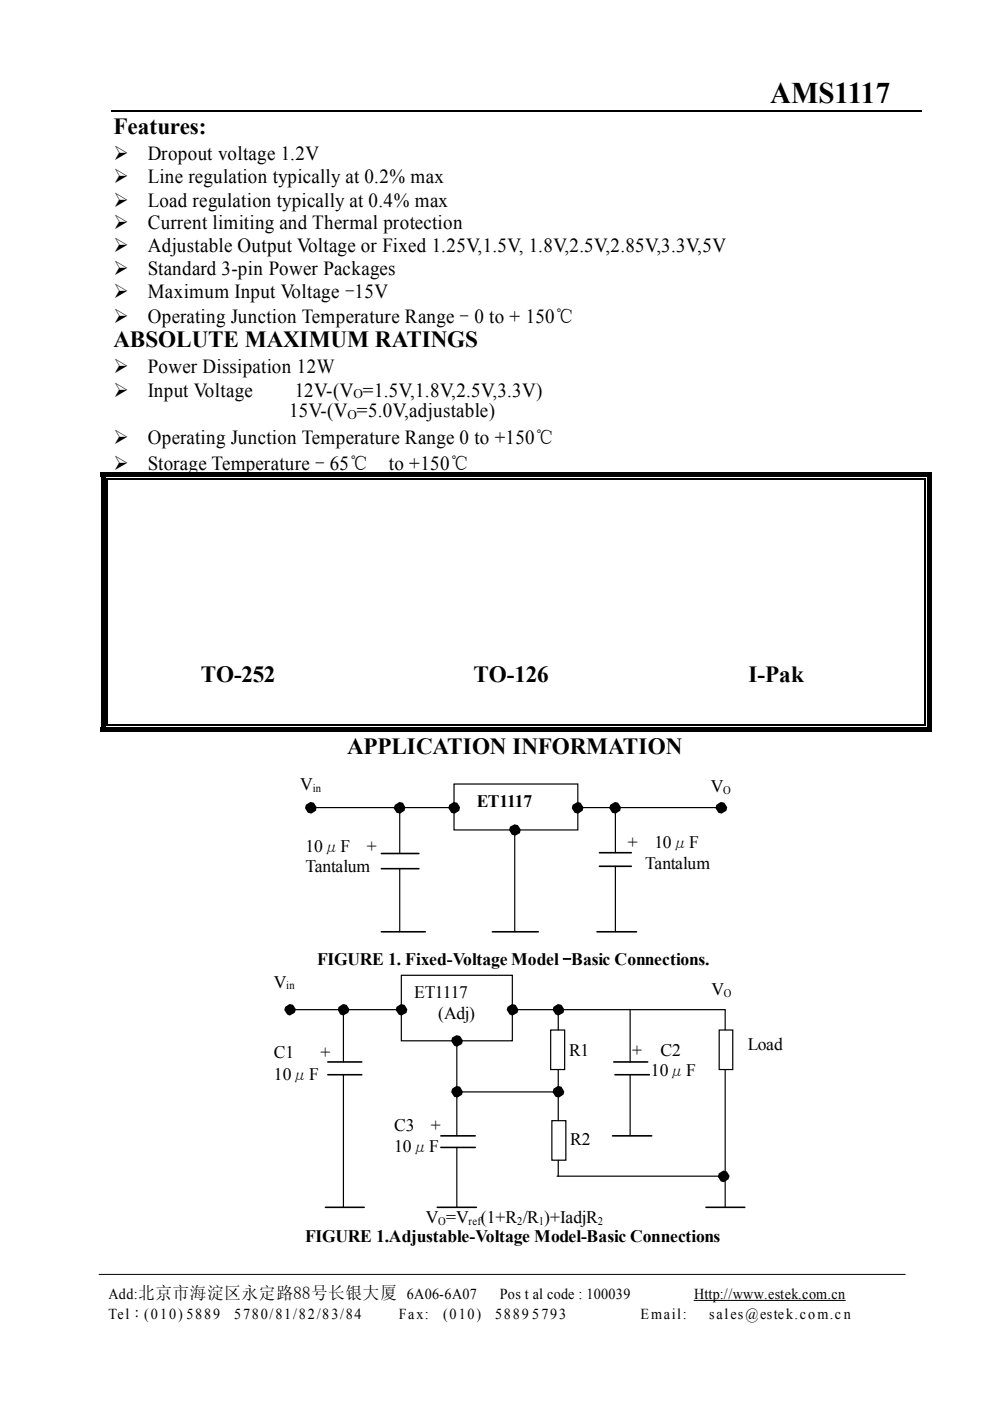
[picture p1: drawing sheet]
<svg xmlns="http://www.w3.org/2000/svg" width="210mm" height="297mm" viewBox="0 0 210 297" stroke-linecap="round" stroke-linejoin="round" font-family="sans-serif">
<defs><g id="words">
<text font-size="6.3" x="163.3" y="21.8">AMS1117</text>
<g font-size="4.9">
<text x="24" y="28.4">Features:</text>
<text x="24" y="73.6">ABSOLUTE MAXIMUM RATINGS</text>
<text x="42.6" y="144.6">TO-252</text>
<text x="100.4" y="144.6">TO-126</text>
<text x="158.7" y="144.6">I-Pak</text>
<text x="73.6" y="159.8">APPLICATION INFORMATION</text>
</g>
<g font-size="4.2">
<text x="24" y="34">ÿ</text>
<text x="31.3" y="34">Dropout voltage 1.2V</text>
<text x="24" y="38.9">ÿ</text>
<text x="31.3" y="38.9">Line regulation typically at 0.2% max</text>
<text x="24" y="43.8">ÿ</text>
<text x="31.3" y="43.8">Load regulation typically at 0.4% max</text>
<text x="24" y="48.6">ÿ</text>
<text x="24" y="53.5">ÿ</text>
<text x="31.3" y="48.6">Current limiting and Thermal protection</text>
<text x="31.3" y="53.5">Adjustable Output Voltage or Fixed 1.25V,1.5V, 1.8V,2.5V,2.85V,3.3V,5V</text>
<text x="24" y="58.4">ÿ</text>
<text x="31.3" y="58.4">Standard 3-pin Power Packages</text>
<text x="24" y="63.3">ÿ</text>
<text x="31.3" y="63.3">Maximum Input Voltage -15V</text>
<text x="24" y="68.5">ÿ</text>
<text x="31.3" y="68.5">Operating Junction Temperature Range - 0 to + 150℃</text>
<text x="24" y="79.1">ÿ</text>
<text x="31.3" y="79.1">Power Dissipation 12W</text>
<text x="24" y="84.1">ÿ</text>
<text x="31.3" y="84.1">Input Voltage</text>
<text x="61.3" y="88.5">15V-(V =5.0V,adjustable)</text>
<text x="62.5" y="84.1">12V-(V =1.5V,1.8V,2.5V,3.3V)</text>
<text x="24" y="94.1">ÿ</text>
<text x="31.3" y="94.1">Operating Junction Temperature Range 0 to +150℃</text>
<text x="24" y="99.7">ÿ</text>
<text x="31.3" y="99.7">Storage Temperature - 65℃</text>
<text x="82.5" y="99.7">to +150℃</text>
</g>
<g font-size="3.7">
<text x="63.7" y="167.6">V</text>
<text x="150.7" y="167.9">V</text>
<text x="101.1" y="171.1">ET1117</text>
<text x="133.1" y="179.9">+</text>
<text x="138.8" y="179.9">10μF</text>
<text x="64.8" y="180.5">10μF</text>
<text x="64.8" y="184.9">Tantalum</text>
<text x="77.8" y="180.5">+</text>
<text x="136.8" y="184.2">Tantalum</text>
<text x="58.1" y="209.4">V</text>
<text x="67.2" y="204.7">FIGURE 1. Fixed-Voltage Model -Basic Connections.</text>
<text x="87.8" y="211.6">ET1117</text>
<text x="150.9" y="211">V</text>
<text x="92.9" y="216">(Adj)</text>
<text x="58.1" y="224.4">C1</text>
<text x="68" y="224.4">+</text>
<text x="120.6" y="223.8">R1</text>
<text x="134" y="223.8">+</text>
<text x="140" y="223.8">C2</text>
<text x="158.6" y="222.7">Load</text>
<text x="58.1" y="228.9">10μF</text>
<text x="138" y="228.2">10μF</text>
<text x="83.6" y="239.8">C3</text>
<text x="91.4" y="239.8">+</text>
<text x="83.6" y="244.3">10μF</text>
<text x="120.9" y="242.9">R2</text>
<text x="64.7" y="263.4">FIGURE 1.Adjustable-Voltage Model-Basic Connections</text>
<text x="90.3" y="259.4">V =V (1+R /R )+IadjR</text>
<text x="29.3" y="275.4">北京市海淀区永定路88号长银大厦</text>
</g>
<g font-size="3.2">
<text x="23" y="275.4">Add:</text>
<text x="86.3" y="275.4">6A06-6A07</text>
<text x="106" y="275.4">Pos t al code : 100039</text>
<text x="147.2" y="275.4">Http://www.estek.com.cn</text>
<text x="23" y="279.6">Tel：(010) 5889</text>
<text x="49.6" y="279.6">5780/81/82/83/84</text>
<text x="84.6" y="279.6">Fax:</text>
<text x="94" y="279.6">(010)</text>
<text x="105" y="279.6">5889</text>
<text x="112.9" y="279.6">5793</text>
<text x="135.8" y="279.6">Email:</text>
<text x="150.4" y="279.6">sales@estek.com.cn</text>
</g>
<g font-size="2.8">
<text x="73.7" y="88.8">O</text>
<text x="74.9" y="84.4">O</text>
</g>
<g font-size="2.5">
<text x="66.3" y="167.9">in</text>
<text x="153.3" y="168.3">O</text>
<text x="60.7" y="209.7">in</text>
<text x="153.5" y="211.4">O</text>
<text x="92.9" y="259.7">O</text>
<text x="99.3" y="259.7">ref</text>
<text x="109.6" y="259.7">2</text>
<text x="114.2" y="259.7">1</text>
<text x="126.7" y="259.7">2</text>
</g>
</g></defs>
<path d="M23.5 23.6h171.9M22.9 101.6h173.1M196.1 101.7v51.8M22.9 153.7h173.1" fill="none" stroke="#000" stroke-width=".25"/>
<g fill="#000">
<path d="M21.3 100.1h1.1v1.6h-1.1zM21.3 100.1h1.6v1h-1.6zM22.6 101.5h.3v.2h-.3zM22.9 100.1h173.1v1h-173.1zM196 100.1h1.5v1h-1.5zM196 101.5h.3v.2h-.3zM196.5 100.1h1v1.6h-1zM21.3 101.7h1.1v51.8h-1.1zM21.3 153.6h1.1v1.5h-1.1zM21.3 154.1h1.6v1h-1.6zM22.6 153.6h.3v.3h-.3zM22.9 154.1h173.1v1h-173.1z"/>
<path d="M196 154.1h1.5v1h-1.5zM196 153.6h.3v.3h-.3zM196.5 101.7h1v51.8h-1zM196.5 153.6h1v1.5h-1z"/>
</g>
<path d="M22.8 101.7v51.8" fill="none" stroke="#000" stroke-width=".34"/>
<g fill="#fff">
<path d="M42.5 107.5h27.9v21.2h-27.9z"/>
<path d="M92.6 107.9h31.5v26.6h-31.5z"/>
<path d="M148.1 110.7h26v23.3h-26z"/>
</g>
<g fill="none" stroke="#000" stroke-width=".25">
<path d="M66 171.2h30.3M84.8 171.2v9.8M96.3 166.2h26.2v9.8h-26.2zM109.1 176v21.6M122.5 171.2h30.4M130.5 171.2v9.6M84.8 184.2v13.4M130.5 183.7v13.9M61.5 214.1h23.6M72.8 214.1v11.1M85.1 206.8h23.5v13.9h-23.5zM108.6 214.1h45.2v4.3"/>
<path d="M116.8 218.4h2.9v8.4h-2.9zM118.4 214.1v4.3M133.6 214.1v11.1M152.5 218.4h2.9v8.4h-2.9zM72.8 227.9v28.1M96.9 220.7v20.1M96.9 231.5h21.5M117 237.6h3v8.4h-3zM118.4 226.8v10.8M133.6 227.9v12.9M153.8 226.8v29.2M96.9 243.3v12.7"/>
<path d="M118.1 249.4h35.3M118.4 246v3.4"/>
</g>
<g fill="#000">
<path d="M64.9 170.6l.9-.6 .7 .2 .6 .9-.1 .8-1 .6-.7-.2-.6-.9z" fill-rule="evenodd"/>
<path d="M83.7 170.6l1-.6 .7 .2 .5 .9-.1 .8-1 .6-.7-.2-.6-.9z" fill-rule="evenodd"/>
<path d="M95.2 170.6l1-.6 .7 .2 .6 .9-.1 .8-1 .6-.7-.2-.6-.9z" fill-rule="evenodd"/>
<path d="M108.1 175.3l1-.5 .7 .1 .6 1-.2 .7-.9 .6-.8-.2-.6-.9z" fill-rule="evenodd"/>
<path d="M121.4 170.6l1-.6 .7 .2 .6 .9-.2 .8-.9 .6-.8-.2-.6-.9z" fill-rule="evenodd"/>
<path d="M129.4 170.6l1-.6 .7 .2 .6 .9-.2 .8-.9 .6-.8-.2-.6-.9z" fill-rule="evenodd"/>
<path d="M151.9 170.6l.9-.6 .8 .2 .6 .9-.2 .8-1 .6-.7-.2-.6-.9z" fill-rule="evenodd"/>
<path d="M60.5 213.5l.9-.6 .7 .1 .6 1-.2 .7-1 .6-.6-.2-.6-.9z" fill-rule="evenodd"/>
<path d="M71.8 213.5l.9-.6 .8 .1 .6 1-.3 .7-1 .6-.7-.2-.5-.9z" fill-rule="evenodd"/>
<path d="M84.1 213.5l.9-.6 .8 .1 .6 1-.2 .7-1.1 .6-.6-.2-.6-.9z" fill-rule="evenodd"/>
<path d="M107.6 213.5l.9-.6 .8 .1 .6 1-.2 .7-1.1 .6-.6-.2-.6-.9z" fill-rule="evenodd"/>
<path d="M117.3 213.5l1-.6 .7 .1 .6 1-.1 .7-1.1 .6-.6-.2-.6-.9z" fill-rule="evenodd"/>
<path d="M95.8 220l1-.5 .7 .2 .6 .9-.1 .7-1.1 .6-.6-.2-.6-.9z" fill-rule="evenodd"/>
<path d="M95.8 230.8l1-.6 .7 .2 .6 1-.1 .7-1 .6-.7-.2-.6-.9z" fill-rule="evenodd"/>
<path d="M117.3 230.8l1-.6 .7 .2 .6 1-.1 .7-1 .6-.7-.2-.6-.9z" fill-rule="evenodd"/>
<path d="M152.4 248.8l.9-.6 .8 .2 .6 .9-.3 .7-.9 .6-.7-.1-.6-1z" fill-rule="evenodd"/>
</g>
<g fill="none" stroke="#000" stroke-width=".34">
<path d="M80.9 181h7.9M80.9 197.6h9.3M80.9 184.2h7.9M104.4 197.6h9.7M126.6 197.6h8.4M127.1 180.8h6.8M127.1 183.7h6.8M69.5 225.2h7.2M69.5 227.9h7.2M130.1 225.2h7.2M130.4 227.9h7.3M69 256h8.2"/>
<path d="M92.7 256h8.3M93.5 240.8h7.3M93.5 243.3h7.3M129.9 240.8h8.3M149.7 256h8.2"/>
</g>
<path d="M21 270.2h170.9M147.2 275.7h32" fill="none" stroke="#000" stroke-width=".21"/>
<use href="#words"/>
</svg>
